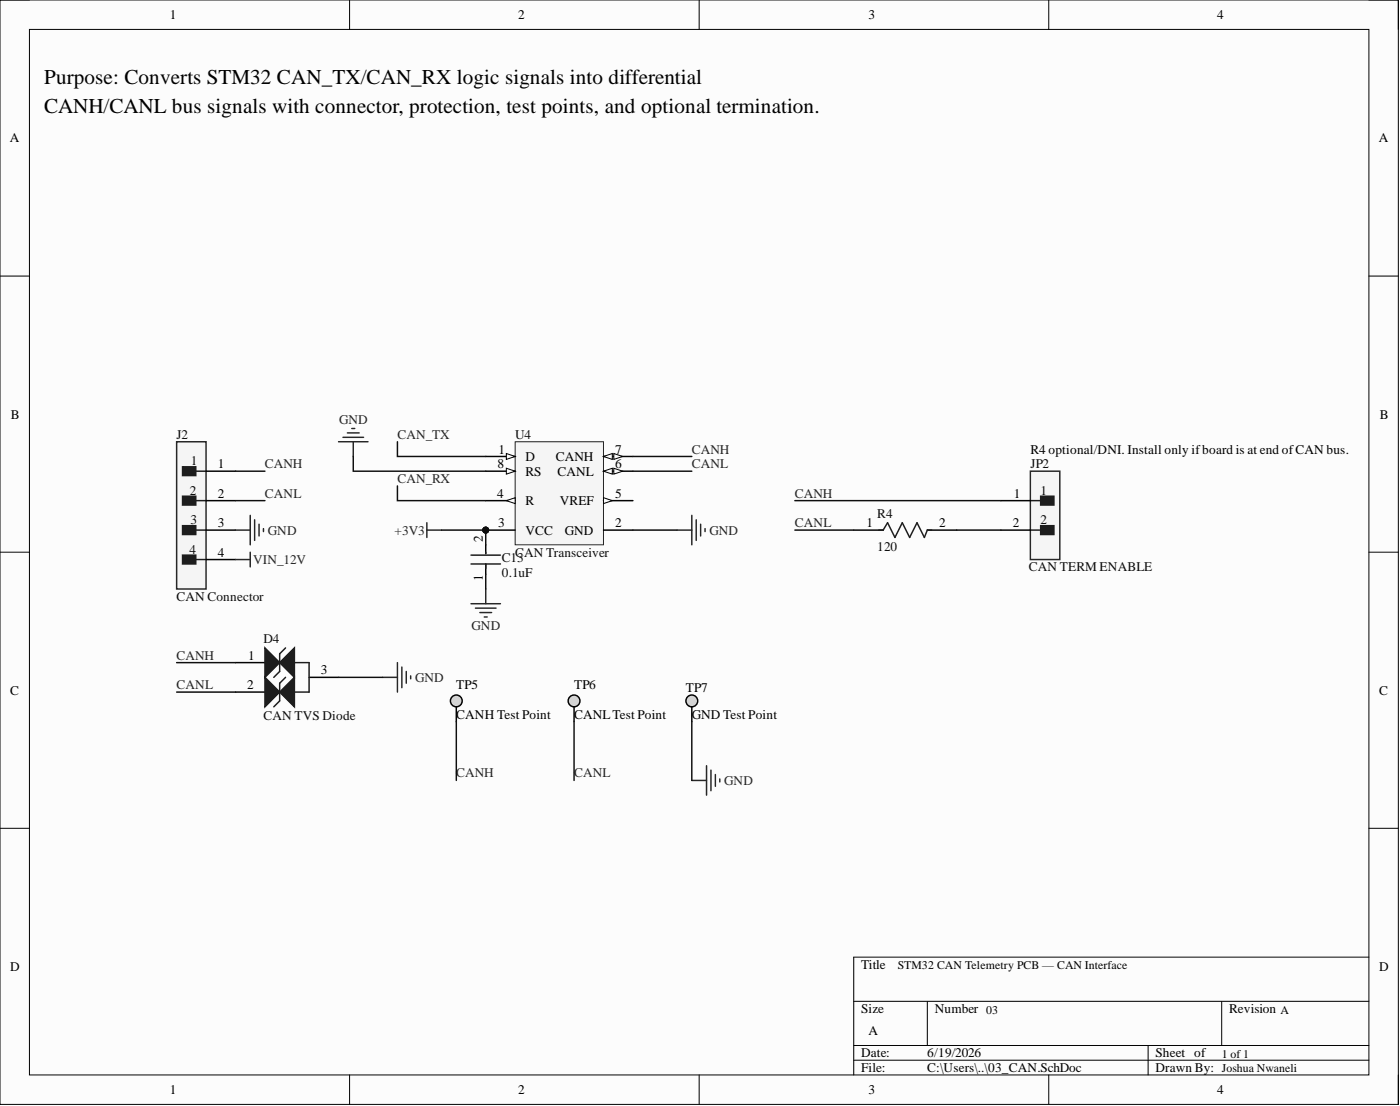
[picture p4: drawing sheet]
<svg xmlns="http://www.w3.org/2000/svg" width="241mm" height="190mm" viewBox="0 0 241 190" stroke-linecap="round" stroke-linejoin="round" font-family="sans-serif">
<defs><g id="words">
<g font-size="3.6">
<text x="7.6" y="14.5">Purpose: Converts STM32 CAN_TX/CAN_RX logic signals into differential</text>
<text x="7.6" y="19.5">CANH/CANL bus signals with connector, protection, test points, and optional termination.</text>
</g>
<g font-size="2.3">
<text x="29.3" y="3.3">1</text>
<text x="89.3" y="3.3">2</text>
<text x="149.7" y="3.3">3</text>
<text x="209.8" y="3.3">4</text>
<text x="1.7" y="24.5">A</text>
<text x="237.6" y="24.5">A</text>
<text x="1.9" y="72.1">B</text>
<text x="237.8" y="72.1">B</text>
<text x="37.5" y="80.7">1</text>
<text x="85.8" y="80.7">8</text>
<text x="85.9" y="78.1">1</text>
<text x="90.6" y="79.4">D</text>
<text x="90.6" y="81.9">RS</text>
<text x="95.8" y="79.4">CANH</text>
<text x="96.1" y="81.9">CANL</text>
<text x="106" y="80.7">6</text>
<text x="106" y="78.1">7</text>
<text x="177.6" y="78.1">R4 optional/DNI. Install only ifboard is at end ofCAN bus.</text>
<text x="37.5" y="85.7">2</text>
<text x="85.7" y="85.7">4</text>
<text x="90.6" y="87">R</text>
<text x="96.5" y="87">VREF</text>
<text x="106" y="85.7">5</text>
<text x="174.7" y="85.7">1</text>
<text x="37.5" y="90.8">3</text>
<text x="37.5" y="95.9">4</text>
<text x="83.2" y="93.3" transform="rotate(-90 83.2 93.3)">2</text>
<text x="85.8" y="90.8">3</text>
<text x="90.6" y="92.1">VCC</text>
<text x="97.3" y="92.1">GND</text>
<text x="106" y="90.8">2</text>
<text x="149.3" y="90.8">1</text>
<text x="161.9" y="90.8">2</text>
<text x="174.5" y="90.8">2</text>
<text x="83.2" y="100" transform="rotate(-90 83.2 100)">1</text>
<text x="42.8" y="113.6">1</text>
<text x="1.8" y="119.6">C</text>
<text x="42.6" y="118.7">2</text>
<text x="55.3" y="116.2">3</text>
<text x="78.6" y="118.7">TP5</text>
<text x="98.9" y="118.7">TP6</text>
<text x="118.2" y="119.2">TP7</text>
<text x="237.7" y="119.6">C</text>
<text x="78.6" y="123.8">CANH Test Point</text>
<text x="98.9" y="123.8">CANLTest Point</text>
<text x="119.2" y="123.8">GND Test Point</text>
<text x="1.8" y="167.2">D</text>
<text x="148.4" y="166.9">Title</text>
<text x="237.7" y="167.2">D</text>
<text x="148.4" y="174.5">Size</text>
<text x="149.7" y="178.3">A</text>
<text x="161.1" y="174.5">Number</text>
<text x="211.8" y="174.5">Revision</text>
<text x="148.4" y="182.1">Date:</text>
<text x="148.4" y="184.6">File:</text>
<text x="159.8" y="182.1">6/19/2026</text>
<text x="159.8" y="184.6">C:\Users\..\03_CAN.SchDoc</text>
<text x="199.2" y="182.1">Sheet of</text>
<text x="199.2" y="184.6">Drawn By:</text>
<text x="29.3" y="188.4">1</text>
<text x="89.3" y="188.4">2</text>
<text x="149.7" y="188.4">3</text>
<text x="209.8" y="188.4">4</text>
</g>
<g font-size="2.3" fill="#0e0e0e">
<text x="30.4" y="75.6">J2</text>
<text x="88.8" y="75.6">U4</text>
<text x="32.9" y="80.1">1</text>
<text x="177.6" y="80.7">JP2</text>
<text x="32.7" y="85.2">2</text>
<text x="151.2" y="89.3">R4</text>
<text x="179.4" y="85.2">1</text>
<text x="32.6" y="95.4">4</text>
<text x="32.8" y="90.3">3</text>
<text x="88.8" y="95.9">CAN Transceiver</text>
<text x="151.2" y="94.9">120</text>
<text x="179.4" y="90.3">2</text>
<text x="86.5" y="96.9">C13</text>
<text x="86.5" y="99.4">0.1uF</text>
<text x="177.3" y="98.4">CAN TERM ENABLE</text>
<text x="30.4" y="103.5">CAN Connector</text>
<text x="45.4" y="110.8">D4</text>
<text x="45.4" y="124">CAN TVS Diode</text>
</g>
<g font-size="2.3" fill="#262626">
<text x="58.4" y="73">GND</text>
<text x="68.5" y="75.6">CAN_TX</text>
<text x="45.7" y="80.7">CANH</text>
<text x="68.5" y="83.2">CAN_RX</text>
<text x="119.2" y="78.1">CANH</text>
<text x="119.2" y="80.7">CANL</text>
<text x="45.7" y="85.7">CANL</text>
<text x="137" y="85.7">CANH</text>
<text x="46.2" y="92.1">GND</text>
<text x="68" y="92.1">+3V3</text>
<text x="122.3" y="92.1">GND</text>
<text x="137" y="90.8">CANL</text>
<text x="43.6" y="97.1">VIN_12V</text>
<text x="30.4" y="113.6">CANH</text>
<text x="81.3" y="108.6">GND</text>
<text x="30.4" y="118.7">CANL</text>
<text x="71.5" y="117.4">GND</text>
<text x="78.6" y="133.9">CANH</text>
<text x="98.9" y="133.9">CANL</text>
<text x="124.8" y="135.2">GND</text>
</g>
<g font-size="2">
<text x="154.8" y="167">STM32 CAN Telemetry PCB — CAN Interface</text>
<text x="170" y="174.6">03</text>
<text x="220.7" y="174.6">A</text>
<text x="210.6" y="182.2">1 of 1</text>
<text x="210.6" y="184.7">Joshua Nwaneli</text>
</g>
</g></defs>
<path d="M0 0h241v190.2h-241z" fill-rule="evenodd" fill="#fcfcfc"/>
<path d="M0 0h241v190.2h-241z" fill="none" stroke="#000" stroke-width=".17"/>
<path d="M5.1 5.1h230.8v180.1h-230.8z" fill-rule="evenodd" fill="#fcfcfc"/>
<g fill="none" stroke="#000" stroke-width=".17">
<path d="M0 0h5.1M60.3 0v5.1M120.5 0v5.1M180.8 0v5.1M235.9 0h5.1v5.1M5.1 5.1h230.8v180.1h-230.8zM0 47.6h5.1M235.9 47.6h5.1M0 95.1h5.1M235.9 95.1h5.1M0 142.7h5.1M235.9 142.7h5.1"/>
<path d="M147.1 172.5h88.8M159.8 172.5v7.6M210.6 172.5v7.6M235.9 164.9h-88.8v20.3M60.3 185.2v5M120.5 185.2v5M147.1 180.1h88.8M147.1 182.6h88.8M180.8 185.2v5M197.9 180.1v5.1M241 185.2v5"/>
</g>
<path d="M73.6 90v2.6M73.6 91.3h2.5M116.7 91.3h2.5M119.2 88.8v5M120 89.5v3.6M120.8 90.3v2M121.5 91.1v.5" fill="none" stroke="#262626" stroke-width=".25"/>
<circle cx="83.7" cy="91.3" r=".51" fill="#0e0e0e"/>
<circle cx="83.7" cy="91.3" r=".51" fill="none" stroke="#0e0e0e" stroke-width=".17"/>
<path d="M88.8 76.1h15.2v17.7h-15.2z" fill-rule="evenodd" fill="#f5f5f5"/>
<path d="M88.8 76.1h15.2v17.7h-15.2z" fill="none" stroke="#262626" stroke-width=".17"/>
<path d="M83.7 78.6h5.1" fill="none" stroke="#000" stroke-width=".25"/>
<path d="M87.3 78.1l1.5 .5-1.5 .5z" fill="#fbfbfb"/>
<path d="M87.3 78.1l1.5 .5-1.5 .5z" fill="none" stroke="#000" stroke-width=".17"/>
<path d="M83.7 91.3h5.1M104 91.3h5.1" fill="none" stroke="#000" stroke-width=".25"/>
<circle cx="83.7" cy="91.3" r=".51" fill="#0e0e0e"/>
<circle cx="83.7" cy="91.3" r=".51" fill="none" stroke="#0e0e0e" stroke-width=".17"/>
<path d="M83.7 86.2h5.1" fill="none" stroke="#000" stroke-width=".25"/>
<path d="M87.3 86.2l1.5-.5v1z" fill="#fbfbfb"/>
<path d="M87.3 86.2l1.5-.5v1z" fill="none" stroke="#000" stroke-width=".17"/>
<path d="M104 86.2h5.1" fill="none" stroke="#000" stroke-width=".25"/>
<path d="M104 85.7l1.5 .5-1.5 .5z" fill="#fbfbfb"/>
<path d="M104 85.7l1.5 .5-1.5 .5z" fill="none" stroke="#000" stroke-width=".17"/>
<path d="M104 81.2h5.1" fill="none" stroke="#000" stroke-width=".25"/>
<path d="M104 81.2l1.5-.5v1z" fill="#fbfbfb"/>
<path d="M104 81.2l1.5-.5v1z" fill="none" stroke="#000" stroke-width=".17"/>
<path d="M105.8 80.7l1.5 .5-1.5 .5z" fill="#fbfbfb"/>
<path d="M105.8 80.7l1.5 .5-1.5 .5z" fill="none" stroke="#000" stroke-width=".17"/>
<path d="M104 78.6h5.1" fill="none" stroke="#000" stroke-width=".25"/>
<path d="M104 78.6l1.5-.5v1z" fill="#fbfbfb"/>
<path d="M104 78.6l1.5-.5v1z" fill="none" stroke="#000" stroke-width=".17"/>
<path d="M105.8 78.1l1.5 .5-1.5 .5z" fill="#fbfbfb"/>
<path d="M105.8 78.1l1.5 .5-1.5 .5z" fill="none" stroke="#000" stroke-width=".17"/>
<path d="M83.7 81.2h5.1" fill="none" stroke="#000" stroke-width=".25"/>
<path d="M87.3 80.7l1.5 .5-1.5 .5z" fill="#fbfbfb"/>
<path d="M87.3 80.7l1.5 .5-1.5 .5z" fill="none" stroke="#000" stroke-width=".17"/>
<path d="M58.4 76.1h5M59.1 75.3h3.6M59.9 74.6h2M60.6 73.8h.5M60.9 76.1v2.5" fill="none" stroke="#262626" stroke-width=".25"/>
<path d="M30.4 76.1h5.1v25.4h-5.1z" fill-rule="evenodd" fill="#f5f5f5"/>
<path d="M30.4 76.1h5.1v25.4h-5.1z" fill="none" stroke="#262626" stroke-width=".25"/>
<path d="M31.5 80.4h2.2v1.5h-2.2z" fill-rule="evenodd" fill="#1c1c1c"/>
<path d="M31.5 80.4h2.2v1.5h-2.2zM33.7 81.2h1.8" fill="none" stroke="#1c1c1c" stroke-width=".25"/>
<path d="M31.5 85.5h2.2v1.5h-2.2z" fill-rule="evenodd" fill="#1c1c1c"/>
<path d="M31.5 85.5h2.2v1.5h-2.2zM33.7 86.2h1.8" fill="none" stroke="#1c1c1c" stroke-width=".25"/>
<path d="M31.5 90.5h2.2v1.6h-2.2z" fill-rule="evenodd" fill="#1c1c1c"/>
<path d="M31.5 90.5h2.2v1.6h-2.2zM33.7 91.3h1.8" fill="none" stroke="#1c1c1c" stroke-width=".25"/>
<path d="M31.5 95.6h2.2v1.5h-2.2z" fill-rule="evenodd" fill="#1c1c1c"/>
<path d="M31.5 95.6h2.2v1.5h-2.2zM33.7 96.4h1.8" fill="none" stroke="#1c1c1c" stroke-width=".25"/>
<path d="M35.5 81.2h5.1M35.5 86.2h5.1M35.5 91.3h5.1M35.5 96.4h5.1" fill="none" stroke="#000" stroke-width=".25"/>
<path d="M40.6 91.3h2.5M40.6 96.4h2.5M43.1 88.8v5M43.1 95.1v2.5M43.9 89.5v3.6M44.7 90.3v2M45.4 91.1v.5" fill="none" stroke="#262626" stroke-width=".25"/>
<path d="M177.6 81.2h5.1v15.2h-5.1z" fill-rule="evenodd" fill="#f5f5f5"/>
<path d="M177.6 81.2h5.1v15.2h-5.1z" fill="none" stroke="#262626" stroke-width=".25"/>
<path d="M179.4 85.5h2.2v1.5h-2.2z" fill-rule="evenodd" fill="#1c1c1c"/>
<path d="M177.6 86.2h1.8M179.4 85.5h2.2v1.5h-2.2z" fill="none" stroke="#1c1c1c" stroke-width=".25"/>
<path d="M179.4 90.5h2.2v1.6h-2.2z" fill-rule="evenodd" fill="#1c1c1c"/>
<path d="M177.6 91.3h1.8M179.4 90.5h2.2v1.6h-2.2zM50.7 114.1h2.6v5.1h-2.6" fill="none" stroke="#1c1c1c" stroke-width=".25"/>
<path d="M172.5 86.2h5.1M172.5 91.3h5.1M40.6 114.1h5.1M40.6 119.2h5.1M53.3 116.7h5.1" fill="none" stroke="#000" stroke-width=".25"/>
<path d="M45.7 111.6l2.5 2.5-2.5 2.6z" fill="#1c1c1c"/>
<path d="M45.7 111.6l2.5 2.5-2.5 2.6zM49.2 111.6l-1 1v3.1l-1 1" fill="none" stroke="#1c1c1c" stroke-width=".25"/>
<path d="M48.2 114.1l2.5-2.5v5.1z" fill="#1c1c1c"/>
<path d="M48.2 114.1l2.5-2.5v5.1z" fill="none" stroke="#1c1c1c" stroke-width=".25"/>
<path d="M45.7 116.7l2.5 2.5-2.5 2.5z" fill="#1c1c1c"/>
<path d="M45.7 116.7l2.5 2.5-2.5 2.5zM49.2 116.7l-1 1v3l-1 1" fill="none" stroke="#1c1c1c" stroke-width=".25"/>
<path d="M48.2 119.2l2.5-2.5v5z" fill="#1c1c1c"/>
<path d="M48.2 119.2l2.5-2.5v5z" fill="none" stroke="#1c1c1c" stroke-width=".25"/>
<path d="M66 116.7h2.5M68.5 114.1v5.1M69.3 114.9v3.5M70 115.7v2M70.8 116.4v.5" fill="none" stroke="#262626" stroke-width=".25"/>
<circle cx="78.6" cy="120.7" r="1.02" fill="#d8d8d8"/>
<g fill="none" stroke="#000" stroke-width=".25">
<path d="M78.6 121.7v2.6"/>
<circle cx="78.6" cy="120.7" r="1.02"/>
</g>
<circle cx="98.9" cy="120.7" r="1.02" fill="#d8d8d8"/>
<g fill="none" stroke="#000" stroke-width=".25">
<path d="M98.9 121.7v2.6"/>
<circle cx="98.9" cy="120.7" r="1.02"/>
</g>
<circle cx="119.2" cy="120.7" r="1.02" fill="#d8d8d8"/>
<g fill="none" stroke="#000" stroke-width=".25">
<path d="M83.7 93.8v1.6M83.7 97.1v1.8M147.1 91.3h5.1M159.8 91.3h5.1M119.2 121.7v2.6"/>
<circle cx="119.2" cy="120.7" r="1.02"/>
</g>
<path d="M81.2 104h5.1M81.9 104.7h3.6M82.7 105.5h2M83.5 106.3h.5M83.7 101.5v2.5M119.2 134.4h2.6M121.8 131.9v5.1M122.5 132.6v3.6M123.3 133.4v2M124.1 134.2v.5" fill="none" stroke="#262626" stroke-width=".25"/>
<path d="M81.2 97.1h5.1M81.2 95.6h5.1M83.7 95.1v.3M83.7 97.1v.8M151.5 91.3h.7l.8-1.3 1.2 2.6 1.3-2.6 1.3 2.6 1.3-2.6 1.2 2.6 .5-1.3h.8" fill="none" stroke="#1c1c1c" stroke-width=".25"/>
<path d="M76.1 91.3h7.6" fill="none" stroke="#0e0e0e" stroke-width=".25"/>
<circle cx="83.7" cy="91.3" r=".51" fill="#0e0e0e"/>
<circle cx="83.7" cy="91.3" r=".51" fill="none" stroke="#0e0e0e" stroke-width=".17"/>
<g fill="none" stroke="#0e0e0e" stroke-width=".25">
<path d="M60.9 78.6v2.6h22.8M68.5 76.1v2.5h15.2M109.1 78.6h10.1M40.6 81.2h5.1M40.6 86.2h5.1M68.5 83.7v2.5h15.2M83.7 91.3v2.5M109.1 81.2h10.1M109.1 91.3h7.6M137 91.3h10.1M137 86.2h35.5M164.9 91.3h7.6"/>
<path d="M30.4 114.1h10.2M30.4 119.2h10.2M58.4 116.7h7.6M78.6 124.3v10.1M98.9 124.3v10.1M119.2 124.3v10.1"/>
</g>
<circle cx="83.7" cy="91.3" r=".51" fill="#0e0e0e"/>
<circle cx="83.7" cy="91.3" r=".51" fill="none" stroke="#0e0e0e" stroke-width=".17"/>
<path d="M83.7 98.9v2.6" fill="none" stroke="#0e0e0e" stroke-width=".25"/>
<use href="#words"/>
</svg>
